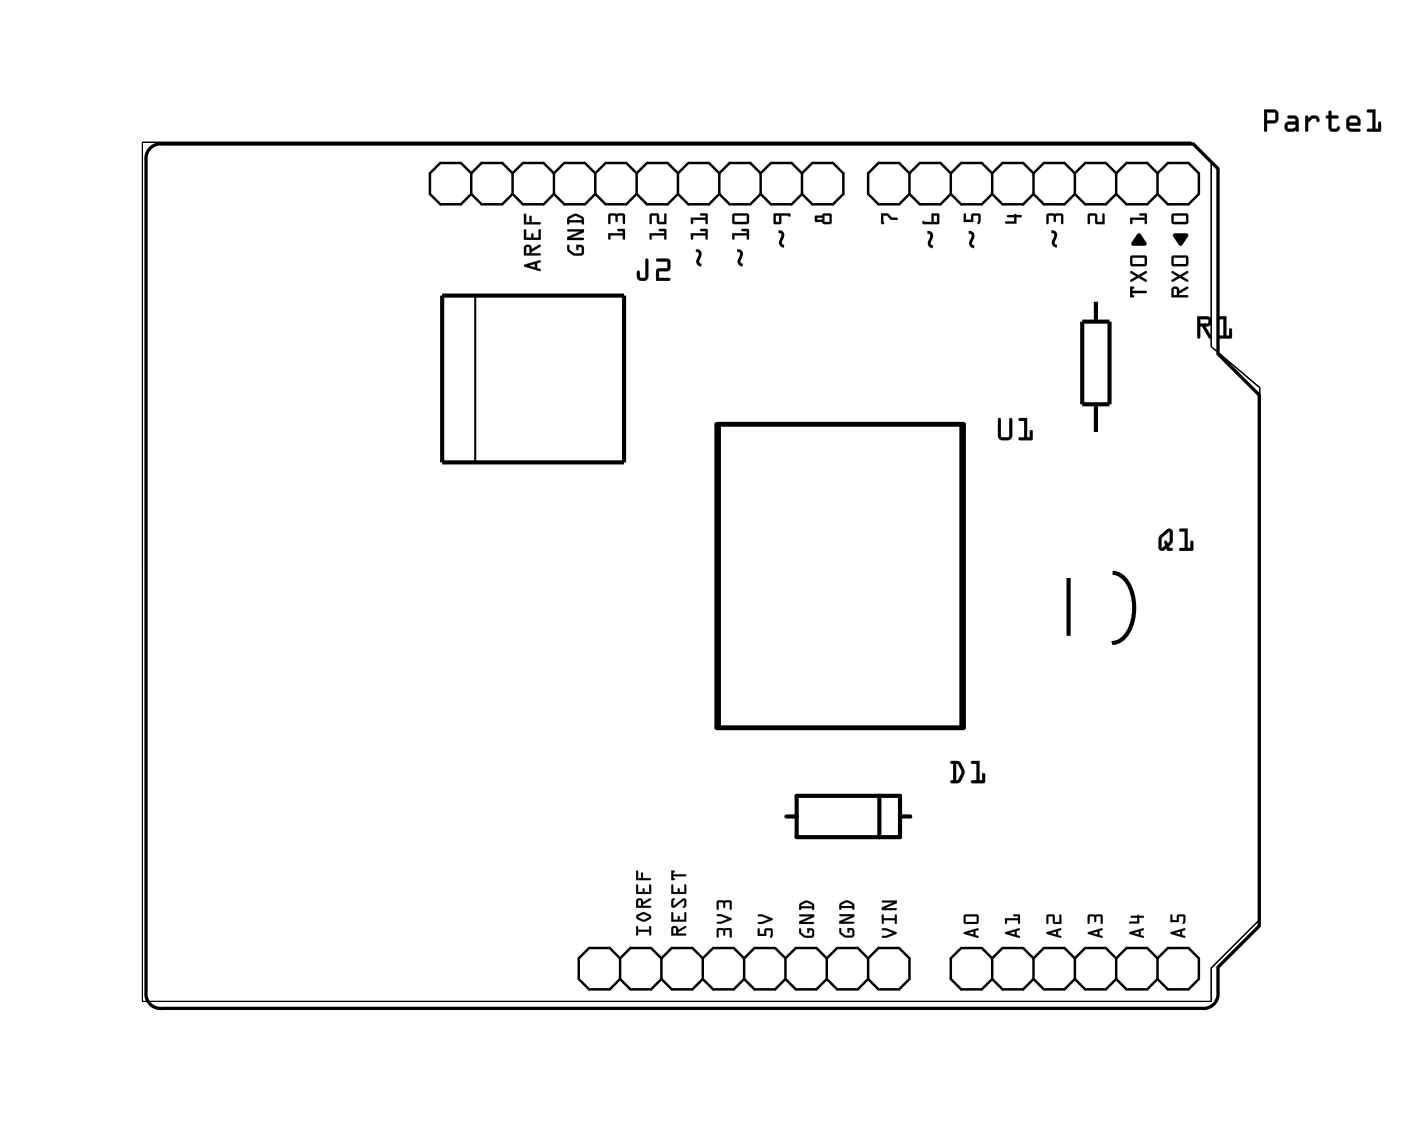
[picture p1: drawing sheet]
<svg xmlns="http://www.w3.org/2000/svg" width="86mm" height="70mm" viewBox="0 0 86 70" stroke-linecap="round" stroke-linejoin="round" font-family="sans-serif">
<path d="M8.8 8.7h64.4l1.2 1.3v11.3l3 2.5v32.7l-3 3v2.1h-65.6z" fill="none" stroke="#000" stroke-width=".06"/>
<path d="M9.2 9.2a.9 .9 0 0 1 .8-.3h63.3l1.5 1.5v11.4l2.6 2.5v32.6l-2.6 2.6v1.5a.9 .9 0 0 1-1 1h-63.8a.9 .9 0 0 1-1-1v-51.2v-.3z" fill="none" stroke="#000" stroke-width=".2"/>
<g fill="none" stroke="#000" stroke-width=".15">
<path d="M29 10.7l-.7-.7h-1.3l-.6 .7v1.2l.6 .7h1.3l.7-.7M29 11.9l.6 .7h1.3l.6-.7M29 10.7v1.2M29 10.7l.6-.7h1.3l.6 .7M31.5 11.9l.6 .7h1.3l.6-.7M31.5 10.7l.6-.7h1.3l.6 .7M31.5 10.7v1.2M34 11.9l.7 .7h1.2l.7-.7M34 10.7l.7-.7h1.2l.7 .7M34 10.7v1.2M36.6 11.9l.6 .7h1.3l.6-.7M36.6 10.7l.6-.7h1.3l.6 .7"/>
<path d="M36.6 10.7v1.2M39.1 11.9l.6 .7h1.3l.7-.7M39.1 10.7l.6-.7h1.3l.7 .7M39.1 10.7v1.2M41.7 11.9l.6 .7h1.3l.6-.7M41.7 10.7l.6-.7h1.3l.6 .7M41.7 10.7v1.2M44.2 11.9l.6 .7h1.3l.6-.7M44.2 10.7l.6-.7h1.3l.6 .7M44.2 10.7v1.2M46.7 11.9l.7 .7h1.2l.7-.7M46.7 10.7l.7-.7h1.2l.7 .7"/>
<path d="M46.7 10.7v1.2M49.3 10.7l.6-.7h1.3l.6 .7v1.2l-.6 .7h-1.3l-.6-.7M49.3 10.7v1.2M55.9 10.7l-.7-.7h-1.2l-.7 .7v1.2l.7 .7h1.2l.7-.7M55.9 11.9l.6 .7h1.3l.6-.7M55.9 10.7l.6-.7h1.3l.6 .7M55.9 10.7v1.2M58.4 10.7v1.2M58.4 11.9l.7 .7h1.2l.7-.7M58.4 10.7l.7-.7h1.2l.7 .7M61 10.7v1.2M61 11.9l.6 .7h1.3l.6-.7"/>
<path d="M61 10.7l.6-.7h1.3l.6 .7M63.5 10.7v1.2M63.5 11.9l.6 .7h1.3l.6-.7M63.5 10.7l.6-.7h1.3l.6 .7M66 10.7v1.2M66 11.9l.7 .7h1.2l.7-.7M66 10.7l.7-.7h1.2l.7 .7M68.6 10.7v1.2M68.6 11.9l.6 .7h1.3l.6-.7M68.6 10.7l.6-.7h1.3l.6 .7M71.1 10.7v1.2M71.1 10.7l.7-.7h1.2l.7 .7v1.2l-.7 .7h-1.2l-.7-.7"/>
<path d="M38.1 58.9l-.6-.6h-1.3l-.6 .6v1.3l.6 .6h1.3l.6-.6M38.1 58.9l.6-.6h1.3l.6 .6M38.1 58.9v1.3M40.6 58.9l.7-.6h1.2l.7 .6M40.6 58.9v1.3M43.2 58.9l.6-.6h1.3l.6 .6M43.2 58.9v1.3M45.7 58.9l.7-.6h1.2l.7 .6M45.7 58.9v1.3M48.3 58.9l.6-.6h1.3l.6 .6M48.3 58.9v1.3M50.8 58.9l.6-.6h1.3l.6 .6"/>
<path d="M50.8 58.9v1.3M53.3 58.9l.7-.6h1.2l.7 .6v1.3l-.7 .6h-1.2l-.7-.6M53.3 58.9v1.3M61 58.9l-.7-.6h-1.2l-.7 .6v1.3l.7 .6h1.2l.7-.6M61 58.9l.6-.6h1.3l.6 .6M61 58.9v1.3M63.5 58.9l.6-.6h1.3l.6 .6M63.5 58.9v1.3M66 58.9l.7-.6h1.2l.7 .6M66 58.9v1.3M68.6 58.9l.6-.6h1.3l.6 .6M68.6 58.9v1.3"/>
<path d="M71.1 58.9l.7-.6h1.2l.7 .6v1.3l-.7 .6h-1.2l-.7-.6M71.1 58.9v1.3M38.1 60.2l.6 .6h1.3l.6-.6M40.6 60.2l.7 .6h1.2l.7-.6M43.2 60.2l.6 .6h1.3l.6-.6M45.7 60.2l.7 .6h1.2l.7-.6M48.3 60.2l.6 .6h1.3l.6-.6M50.8 60.2l.6 .6h1.3l.6-.6M61 60.2l.6 .6h1.3l.6-.6M63.5 60.2l.6 .6h1.3l.6-.6M66 60.2l.7 .6h1.2l.7-.6M68.6 60.2l.6 .6h1.3l.6-.6"/>
</g>
<g fill="#000">
<path d="M54.1 13.1h.5l.2 .3h.3l.1 .1h-.5l-.2-.2h-.2v.4l-.1 .1zM59.2 13.1l.1 .1v.3h.4v-.3l.5-.1v.5a.11 .11 0 0 1 0 .1 .11 .11 0 0 1-.1 0v-.4h-.3v.3h-.6zM61.9 13.2h.5l.4 .1-.4 .1v.3h-.6v-.1h.5v-.2l-.4-.1zM64.3 13.2l.9-.1 .1 .2v.4h-.1v-.4h-.3l-.1 .3-.1-.3h-.3v.4l-.1 .1zM66.9 13.2l.4-.1 .1 .2v.3h.3v-.4l.1-.1 .1 .7-.6-.1v-.4h-.3v.4l-.1 .1zM69.9 14.4h.2l.3 .5v.2l-.9-.1zM69.4 13.4h.9v-.1l-.3-.1 .4-.1 .1 .6h-.2v-.2h-.7v.2l-.1 .1zM72.1 14.4h.8l.1 .1-.5 .6-.4-.6z"/>
<path d="M32.2 16.3l1-.3v.1l-.2 .1v.3h.2v.1v.1l-1-.3zM32.2 16.3v.1l1 .2-.2-.1v-.3l.2-.1v-.1zM32.5 16.3l.4 .1v-.2zM32.5 16.3l.4-.1v.2zM32.2 15.1a.25 .25 0 0 1 .3 0 .25 .25 0 0 1 .2 .2l.5-.3v.1l-.5 .4v.1h.5v.1h-1zM32.3 15.1l-.1 .6h1v-.1h-.5v-.1l.5-.3v-.1l-.5 .2a.24 .24 0 0 0-.2-.2 .24 .24 0 0 0-.2 0zM32.4 15.2l-.1 .4h.2v-.4zM32.3 15.2h.2v.4h-.2zM32.2 14.1h.1v.5h.3l.1-.3 .1 .3h.3v-.4l.1-.1v.7h-1zM32.2 14.1v.6h1v-.6l-.1 .1v.4h-.3l-.1-.2-.1 .2h-.3v-.5zM32.2 13.1l.1 .1v.5h.2l.1-.4h.1v.4h.5v.1h-1zM32.2 13.2v.6l1-.1h-.5l-.1-.4-.1 .4h-.2v-.5z"/>
<path d="M32.2 16.3l1-.3v.1l-.2 .1v.3l.2 .1-1-.2zM32.5 16.3l.4 .1v-.2zM32.3 15.1a.24 .24 0 0 1 .2 0 .24 .24 0 0 1 .2 .2l.5-.3v.1l-.5 .4v.1h.5v.1h-1zM32.3 15.2v.4h.2v-.4zM32.2 14.1h.1v.5h.3l.1-.2 .1 .2h.3v-.4l.1-.1v.6h-1zM32.2 13.2h.1v.5h.2l.1-.4 .1 .4h.5l-1 .1z"/>
<path d="M34.9 15.1h.1v.3l.3 .2 .4-.1v-.3h-.2v.1l-.1 .1v-.3h.4l.1 .4-.1 .2a.65 .65 0 0 1-1-.6zM34.9 14.1h1v.2l-.8 .3h.7l.1 .1-1.1 .1v-.2l.8-.4h-.7zM34.9 13.3a.61 .61 0 0 1 .9 0l.1 .4-.1 .1-.1-.1h-.7l-.1 .1zM35 13.5h.7v-.1l-.3-.1z"/>
<path d="M34.9 15.1h.1v.2l.2 .3h.5v-.4h-.2v.1l-.1 .1v-.4l.4 .1 .1 .1v.4l-.2 .1h-.5l-.3-.3zM34.9 15.1v.4a.68 .68 0 0 0 1 .1v-.4l-.1-.1h-.4l.1 .3v-.2h.2v.4h-.5l-.2-.2v-.3zM34.9 14.1h1v.2l-.8 .3h.7l.1 .1-1.1 .1v-.2l.8-.4h-.7zM34.9 14.1v.1h.8l-.9 .4v.2l1.1-.1-.1-.1h-.7l.8-.3v-.2zM34.9 13.3l.4-.2 .2 .1 .4 .2v.4h-.1l-.1-.1h-.7l-.1 .1-.1-.3zM34.9 13.3v.5l.1-.1h.8v.1h.1l-.1-.4-.3-.2h-.3zM35 13.5h.7v-.1l-.3-.1zM35 13.4l.4-.1 .3 .1 .1 .1h-.8z"/>
<path d="M37.4 14.3h.9v-.1h-.3l-.1-.1h.5v.6h-.1v-.2h-.8v.2h-.1zM37.4 13.2l.9-.1 .1 .2v.4h-.1v-.4h-.3l-.1 .3-.1-.3h-.3v.4l-.1 .1z"/>
<path d="M37.4 14.3h.9v-.1h-.3l-.1-.1h.5v.6h-.1v-.2h-.8v.2h-.1zM37.4 14.3v.4h.1v-.2h.8v.2h.1v-.6h-.5l.1 .1h.3v.1zM37.4 13.2l.9-.1 .1 .2v.4h-.1v-.4h-.3l-.1 .4-.1-.4h-.3v.4l-.1 .1zM37.4 13.2v.6l.1-.1v-.5l.3 .1 .1 .3 .1-.3 .3-.1v.5h.1v-.4l-.1-.2z"/>
<path d="M39.7 15.9l.1 .1v1a.37 .37 0 0 1-.3 .3 .37 .37 0 0 1-.4-.3v-.3a.1 .1 0 0 1 .1-.1 .1 .1 0 0 1 .1 .1v.4h.3zM39.7 15.9v1.1l-.4 .1-.1-.4h-.1v.3a.35 .35 0 0 0 .4 .3 .35 .35 0 0 0 .3-.3v-1zM40.3 15.9h.7l.2 .1-.1 .6-.6 .1v.4h.6a.1 .1 0 0 1 .1 .1 .1 .1 0 0 1-.1 .1h-.8l.1-.8h.6v-.4h-.6zM40.3 15.9l.1 .2h.6v.4l-.6 .1-.1 .7 .8-.1v-.1h-.6v-.4l.6-.1 .1-.6-.2-.1z"/>
<path d="M39.7 15.9l.1 .1v1a.36 .36 0 0 1-.3 .3 .36 .36 0 0 1-.4-.3v-.3l.1-.1 .1 .1v.4l.3-.1zM40.3 15.9h.7l.2 .1-.1 .6-.6 .1v.4h.6v.2h-.8l.1-.8h.6v-.4h-.6z"/>
<path d="M39.9 14.3h.9v-.1h-.3v-.1h.4v.6h-.1v-.2h-.8v.2zM39.9 13.2l.5-.1 .1 .2v.3h.3v-.4l.1-.1v.7l-.5-.1v-.4h-.4v.4v.1z"/>
<path d="M39.9 14.3h.9v-.1h-.3v-.1h.4v.6h-.1v-.2h-.8v.2h-.1zM39.9 14.3l.1 .4v-.2h.8v.2h.1v-.6h-.4v.1h.3v.1zM39.9 13.2l.5-.1 .1 .2v.3h.3v-.4l.1-.1v.7l-.5-.1v-.4h-.4v.4l-.1 .1zM40 13.2v.6v-.1v-.5h.4v.5l.5 .1v-.7l-.1 .1v.4h-.3l-.1-.5z"/>
<path d="M42.4 14.3h.9v-.1h-.2l-.1-.1h.4l.1 .6h-.1l-.1-.2h-.7v.2h-.1zM42.4 13.4h.9v-.1l-.2-.1h-.1l.4-.1 .1 .6h-.1l-.1-.2h-.7v.2l-.1 .1z"/>
<path d="M42.4 14.3h.9v-.1h-.3v-.1h.4l.1 .6h-.2v-.2h-.7v.2h-.1zM42.4 14.3l.1 .4h.1v-.2h.8v.2h.1l-.1-.6h-.4l.1 .1h.3v.1zM42.4 13.4h.9v-.1h-.3v-.1l.4-.1 .1 .6h-.2v-.2h-.7v.2l-.1 .1zM42.4 13.4l.1 .4 .1-.1v-.2h.8v.2h.1l-.1-.6-.4 .1h.1h.3v.2z"/>
<path d="M45 14.3h.9v-.1h-.3v-.1h.4v.6h-.1v-.2h-.8v.2h-.1zM45 13.2l.9-.1 .1 .2v.4l-.1 .1h-.8l-.1-.2zM45.1 13.3v.3h.8v-.3z"/>
<path d="M45 14.3h.9v-.1h-.3l-.1-.1h.5v.6h-.1v-.2h-.8v.2h-.1zM45 14.3v.4h.1v-.2h.8v.2h.1v-.6h-.4v.1h.3v.1zM45 13.2l.9-.1 .1 .2v.4l-.1 .1h-.8l-.1-.2zM45 13.2v.4l.1 .2h.8l.1-.1v-.4l-.1-.2zM45.1 13.3v.3h.8v-.3zM45.1 13.2h.8v.4h-.8z"/>
<path d="M47.5 13.1h1l.1 .2h-.1h-.5v.5h-.4l-.1-.1zM47.7 13.3v.3h.2v-.3z"/>
<path d="M47.5 13.1h1l.1 .2h-.1h-.1h-.4v.5h-.4l-.1-.1zM47.6 13.1v.7h.4v-.6l.5 .1h.1l-.1-.2zM47.7 13.3v.3h.2v-.3zM47.7 13.2h.2v.5h-.2z"/>
<path d="M50.1 13.3h.4l.2-.2h.3l.1 .2v.4l-.4 .1-.2-.2h-.4zM50.7 13.3v.3h.3v-.3zM50.2 13.4v.1h.3v-.1z"/>
<path d="M50.1 13.3h.4l.2-.2h.3l.1 .2v.4l-.4 .1-.2-.2h-.4zM50.1 13.3v.3h.4l.2 .2 .4-.1v-.4l-.1-.2h-.3l-.2 .2zM50.7 13.3v.3h.3v-.3zM50.6 13.2h.4v.5h-.4zM50.2 13.4v.1h.3v-.1zM50.2 13.4h.3v.1h-.3z"/>
<path d="M54.1 13.1h.5l.2 .3h.3l.1 .1h-.5l-.2-.2h-.2v.4l-.1 .1zM54.1 13.1l.1 .7 .1-.1v-.5h.2l.2 .3h.5l-.1-.1h-.3l-.2-.3z"/>
<path d="M56.7 13.6h.5l.1-.5 .4 .1v.6h-1zM57.4 13.3v.3h.2v-.3z"/>
<path d="M56.7 13.6h.5v-.5l.5 .1v.6h-1zM56.7 13.6v.2h1v-.6l-.4-.1-.1 .6zM57.4 13.3v.3h.2v-.3zM57.4 13.2h.2v.5h-.2z"/>
<path d="M59.2 13.1l.1 .1v.3h.4v-.3l.5-.1 .1 .2-.1 .4h-.2l.1-.4h-.3v.4h-.6zM59.2 13.1v.5h.6v-.4h.3v.5a.11 .11 0 0 0 .1 0 .11 .11 0 0 0 0-.1v-.5l-.5 .1v.3h-.4v-.3z"/>
<path d="M61.9 13.2h.4l.1-.1 .4 .2-.4 .1 .1 .4h-.7v-.2h.5v-.2h-.4zM61.9 13.2v.1h.4v.3h-.5v.1h.6v-.4h.4l-.4-.1z"/>
<path d="M64.3 13.2l.9-.1 .1 .2v.4h-.1v-.4h-.3l-.1 .4-.1-.4h-.3v.4l-.1 .1zM64.3 13.2v.6l.1-.1v-.5l.3 .1 .1 .3 .1-.3 .3-.1v.5h.1v-.4l-.1-.2z"/>
<path d="M66.9 13.2l.4-.1 .1 .2v.3h.3v-.4l.1-.1 .1 .7-.6-.1v-.4h-.3v.4l-.1 .1zM66.9 13.2v.6l.1-.1v-.5h.3v.5l.6 .1-.1-.7-.1 .1v.5h-.3l-.1-.6z"/>
<path d="M69.4 17.6l.3 .1-.1 .2h.8l.1 .1h-.9l.1 .2-.3 .1zM69.5 16.7l.5 .2 .4-.2v.1l-.3 .2 .4 .3h-.1l-.4-.2-.5 .2v-.1l.3-.2-.3-.2zM69.5 15.7h.9l.1 .1v.5l-.2 .1h-.8l-.1-.2zM69.6 15.8v.4h.7v-.4z"/>
<path d="M69.4 17.6l.3 .1-.1 .2h.8l.1 .1h-.9l.1 .2-.3 .1zM69.4 17.6v.7l.3-.1h-.1v-.2h.9l-.1-.1h-.8v-.2h.1zM69.5 16.7l.5 .2 .4-.2v.1l-.3 .2 .4 .3h-.1l-.4-.2-.5 .2v-.1l.3-.2-.3-.2zM69.5 16.7v.1l.3 .2-.3 .2v.1l.5-.2 .4 .2h.1l-.4-.3 .3-.2v-.1l-.4 .2zM69.5 15.7h.9l.1 .1v.5l-.2 .1h-.8l-.1-.2zM69.5 15.8l-.1 .4 .1 .1 .8 .1 .2-.1v-.5l-.1-.1zM69.6 15.8v.4h.7v-.4zM69.6 15.8h.7v.4h-.7z"/>
<path d="M69.9 14.4h.2l.3 .5v.2h-.8l-.1-.1zM69.9 14.4l-.4 .6 .9 .1v-.2l-.3-.5z"/>
<path d="M69.4 13.4h.9v-.1h-.3v-.1l.4-.1 .1 .6h-.2v-.2h-.7v.2l-.1 .1zM69.4 13.4l.1 .4 .1-.1v-.2h.7v.2h.2l-.1-.6-.4 .1h.3v.2z"/>
<path d="M72.1 14.4l.8-.1 .1 .2-.5 .6-.4-.6zM72.1 14.4v.1l.4 .6 .5-.6-.1-.1z"/>
<path d="M72 13.2l.9-.1 .1 .2v.4l-.1 .1h-.8l-.1-.2zM72.1 13.3v.3h.8v-.3z"/>
<path d="M72 13.2l.9-.1 .1 .2v.4l-.1 .1h-.8l-.1-.2zM72 13.2v.4l.1 .2h.8l.1-.1v-.4l-.1-.2zM72.1 13.3v.3h.8v-.3zM72.1 13.2h.8v.5h-.8z"/>
<path d="M72 17.7a.24 .24 0 0 1 .3-.1 .24 .24 0 0 1 .1 .3l.6-.3v.1l-.6 .4h.5l.1 .1-1 .1zM72.1 17.8v.3h.2v-.3zM72 16.7l.5 .2 .5-.2v.1l-.4 .2 .4 .3h-.1l-.4-.2-.5 .2v-.1l.4-.2-.4-.2zM72 15.7h.9l.1 .1v.5l-.1 .1h-.8l-.1-.2zM72.1 15.8v.4h.8v-.4z"/>
<path d="M72 17.7a.25 .25 0 0 1 .3-.1 .25 .25 0 0 1 .1 .3l.6-.3v.1l-.6 .4h.5l.1 .1-1 .1zM72 17.7v.6l1-.1h-.1h-.5v-.2l.6-.3v-.1l-.6 .3a.24 .24 0 0 0-.1-.3 .24 .24 0 0 0-.3 .1zM72.1 17.8v.3h.2v-.3zM72.1 17.8h.2v.4h-.2zM72 16.7l.5 .2 .5-.2v.1l-.4 .2 .4 .3h-.1l-.4-.2-.5 .2v-.1l.4-.2-.4-.2zM72 16.7v.1l.4 .2-.4 .2v.1l.5-.2 .4 .2h.1l-.4-.3 .4-.2v-.1l-.5 .2zM72 15.7h.9l.1 .1v.5l-.1 .1h-.8l-.1-.2zM72 15.8v.4l.1 .1 .8 .1 .1-.1v-.5l-.1-.1zM72.1 15.8v.4h.8v-.4zM72.1 15.8h.8v.4h-.8z"/>
<path d="M77.7 6.7h.7l.1 .3v.5l-.7 .1 .1 .4a.1 .1 0 0 1-.1 .1 .1 .1 0 0 1-.1-.1zM77.7 6.7v1.3l.1 .1v-.1v-.4l.7-.1v-.5l-.1-.2zM77.8 6.9v.5h.5v-.5zM77.8 6.9h.5v.5h-.5zM79.1 7.1h.4l.2 .1 .1 .8a.09 .09 0 0 1-.1 .1 .09 .09 0 0 1-.1-.1l-.4 .1a.32 .32 0 0 1-.3-.3 .32 .32 0 0 1 .3-.3h.4v-.2h-.4zM79.1 7.1l.1 .2h.4v.2h-.4a.31 .31 0 0 0-.3 .3 .31 .31 0 0 0 .3 .3l.4-.1 .2 .1v-.7l-.2-.3zM79.1 7.7l.1 .2h.2l.2-.1v-.1zM79.1 7.7l.5-.1v.2l-.2 .1h-.2zM80.2 7.1h.1l.1 .2 .2-.2a.33 .33 0 0 1 .3 0 .33 .33 0 0 1 .2 .4 .14 .14 0 0 1-.2 0 .14 .14 0 0 1-.1-.2h-.1l-.3 .2v.5a.1 .1 0 0 1-.1 .1 .1 .1 0 0 1-.1-.1zM80.2 7.1l.1 1 .1-.1v-.5l.3-.2h.1l.2 .2a.23 .23 0 0 0 0-.3 .23 .23 0 0 0-.2-.1h-.2l-.2 .2-.1-.2zM81.6 6.8l.2 .1v.2h.3a.1 .1 0 0 1 .1 .1 .1 .1 0 0 1-.1 .1h-.3v.6h.3l.1-.1h.1a.21 .21 0 0 1 0 .2 .21 .21 0 0 1-.2 .1h-.3l-.2-.2v-.6h-.1a.1 .1 0 0 1-.1-.1 .1 .1 0 0 1 .1-.1h.1zM81.7 6.8l-.1 .3-.1 .1 .1 .1v.5a.37 .37 0 0 0 .4 .3 .37 .37 0 0 0 .3-.2l-.1-.1-.1 .1h-.3v-.6h.4v-.1l-.1-.1h-.3v-.2zM82.8 7.2l.2-.1h.3l.2 .1 .1 .2v.3h-.7l.1 .2h.5a.1 .1 0 0 1 .1 .1 .1 .1 0 0 1-.1 .1h-.5l-.2-.1-.1-.2zM82.8 7.2l-.1 .6 .1 .2 .2 .1h.6l-.1-.2h-.5l-.1-.1v-.1h.7v-.3l-.1-.2-.2-.1h-.3zM82.9 7.4v.1h.5l-.1-.2zM82.9 7.3h.4l.1 .3h-.5zM84 6.8l.5-.1v1.2h.2v-.3a.1 .1 0 0 1 .1-.1 .1 .1 0 0 1 .1 .1l-.1 .5h-.7a.1 .1 0 0 1-.1-.1 .1 .1 0 0 1 .1-.1h.2v-1h-.3zM84 6.8v.1h.3v1h-.3v.1l.8 .1v-.6h-.1v.4h-.2v-1.2z"/>
<path d="M77.7 6.7l.7 .1 .1 .2v.5l-.7 .1v.4v.1l-.1-.1zM77.8 6.9v.5h.5v-.5zM79.1 7.1h.5l.2 .3v.7l-.2-.1-.4 .1a.31 .31 0 0 1-.3-.3 .31 .31 0 0 1 .3-.3h.4v-.2h-.4zM79.1 7.7l.1 .2h.2l.2-.1v-.1zM80.2 7.1h.1l.1 .2 .2-.2a.33 .33 0 0 1 .3 0 .33 .33 0 0 1 .2 .3 .12 .12 0 0 1-.2 .1 .12 .12 0 0 1 0-.2h-.2l-.3 .2v.5l-.2 .1zM81.7 6.8l.1 .1v.2h.4v.1v.1h-.4v.6h.3l.1-.1h.1a.35 .35 0 0 1-.3 .3 .35 .35 0 0 1-.4-.3v-.5l-.1-.1 .1-.1zM82.8 7.2l.2-.1h.3l.2 .1 .1 .2v.3l-.7 .1 .1 .1h.5l.1 .2h-.6l-.2-.1-.1-.2zM82.9 7.4v.1h.5l-.1-.2zM84 6.8l.5-.1v1.2h.2v-.4h.1v.6l-.8-.1v-.1h.3v-1h-.3z"/>
<path d="M61.3 25.7h.2v1.1l.1 .1 .4-.1v-1a.1 .1 0 0 1 .1-.1 .1 .1 0 0 1 .1 .1v1.1l-.2 .1-.4 .1-.2-.1-.1-.2zM61.3 25.7v1.2l.2 .1h.5l.2-.2v-1l-.1-.1-.1 .1v1l-.4 .1-.1-.1v-1zM62.6 25.7h.5v1.2h.2v-.4a.1 .1 0 0 1 .1-.1 .1 .1 0 0 1 .1 .1l-.1 .5-.7 .1a.1 .1 0 0 1-.1-.1 .1 .1 0 0 1 .1-.1h.2v-1h-.3zM62.6 25.7v.2h.3v1h-.3v.1h.8v-.5h-.1v.4h-.2v-1.2z"/>
<path d="M61.3 25.7l.2 .1v1l.1 .1 .4-.1v-1l.1-.1 .1 .1v1l-.2 .2h-.5l-.2-.1zM62.6 25.7h.5v1.2h.2v-.4l.1-.1v.7l-.8-.1v-.1h.3v-1h-.3z"/>
<path d="M71.3 32.9l.5-.4 .2 .1 .1 .7-.3 .3 .1 .1h.1a.1 .1 0 0 1 .1 .1 .1 .1 0 0 1-.1 .1h-.3v-.2l-.2 .2-.3-.1a.94 .94 0 0 1 0-.8zM71.3 32.9a.97 .97 0 0 0-.1 .8l.2 .2 .3-.2v.2l.3-.1v-.1h-.2v-.1l.2-.3v-.6a.21 .21 0 0 0-.1-.2 .21 .21 0 0 0-.2 .1zM71.4 33v.7l.2-.2-.1-.1a.14 .14 0 0 1 .2-.2 .11 .11 0 0 1 0 .2l.2-.2v-.5zM71.4 33l.5-.3v.5a.14 .14 0 0 1-.1 .2 .14 .14 0 0 1-.2-.1h-.1l.1 .2-.2 .2zM72.5 32.5h.5v1.2h.1v-.4a.1 .1 0 0 1 .1-.1 .1 .1 0 0 1 .1 .1v.5l-.8 .1a.1 .1 0 0 1-.1-.1 .1 .1 0 0 1 .1-.1h.3v-1h-.3zM72.5 32.5v.2h.3v1h-.3v.1h.8v-.5h-.1l-.1 .4h-.1v-1.2z"/>
<path d="M71.3 32.9l.5-.4 .2 .1v.7l-.2 .3 .3 .2-.1 .1h-.3v-.2l-.3 .2-.2-.2a.98 .98 0 0 1 .1-.8zM71.4 33v.7l.2-.2-.1-.1a.11 .11 0 0 1 .2-.1 .11 .11 0 0 1 0 .1l.2-.2v-.5zM72.5 32.5h.5v1.2h.1v-.4l.2-.1v.7l-.8-.1v-.1h.3v-1h-.3z"/>
<path d="M73.6 19.4h.6a.32 .32 0 0 1 .2 .4 .32 .32 0 0 1-.3 .3l.3 .6a.1 .1 0 0 1 0 .1 .1 .1 0 0 1-.1 0l-.4-.7h-.2v.6a.1 .1 0 0 1-.1 .1 .1 .1 0 0 1 0-.1zM73.6 19.4v1.4l.1-.1v-.6h.2l.4 .7h.1l-.4-.7a.31 .31 0 0 0 .4-.3 .31 .31 0 0 0-.2-.3zM73.7 19.6v.3l.5-.1v-.2zM73.7 19.6h.5l.1 .2-.6 .1zM74.8 19.5l.6-.1-.1 1.2h.2v-.3a.1 .1 0 0 1 .1-.1 .1 .1 0 0 1 .1 .1v.5h-.8a.1 .1 0 0 1-.1-.1 .1 .1 0 0 1 .1-.1h.3v-1h-.3zM74.9 19.5v.1h.3v1h-.3l-.1 .2h.8v-.6h-.1v.4h-.2v-1.2z"/>
<path d="M73.6 19.4h.6a.31 .31 0 0 1 .2 .4 .31 .31 0 0 1-.3 .3l.3 .7h-.1l-.4-.7h-.2v.6l-.1 .1zM73.7 19.6v.3l.5-.1v-.2zM74.8 19.5l.5-.1v1.2h.2v-.4h.1v.6h-.8l.1-.2h.3v-1h-.3z"/>
<path d="M39.1 56.9l.1 .1v.2h.7v-.2l.1-.1v.6h-.1v-.2h-.7v.2h-.1zM39.1 56.3l.5-.2 .4 .2v.1l-.5 .3-.4-.2zM39.2 56.3l.3 .2 .4-.1-.4-.2zM39.1 55.3a.22 .22 0 0 1 .3-.1 .22 .22 0 0 1 .1 .3l.5-.3v.1l-.5 .3v.1h.4l.1 .1h-.9zM39.2 55.4v.3h.2v-.3zM39.1 54.4h.1v.4h.3v-.2l.1 .2h.3v-.4h.1v.6h-.9zM39.1 53.5l.1 .1v.4h.2v-.4l.1 .4h.4l.1 .1h-.9z"/>
<path d="M39.1 56.9l.1 .1v.2h.7v-.2l.1-.1v.6h-.1v-.2h-.7v.2h-.1zM39.1 56.9v.6l.1-.2h.7v.2h.1v-.6l-.1 .3h-.7v-.2zM39.1 56.2l.5-.1 .4 .1v.2l-.3 .2-.2 .1-.4-.2zM39.1 56.3v.2l.4 .1 .5-.2-.1-.2-.3-.1zM39.2 56.4l.3 .1 .4-.1-.4-.2zM39.2 56.3l.3-.1 .4 .2-.4 .1zM39.1 55.3a.22 .22 0 0 1 .3-.1 .22 .22 0 0 1 .1 .3l.5-.3v.1l-.5 .3v.1h.4l.1 .1h-.9zM39.1 55.3v.5h.9l-.1-.1h-.4v-.1l.5-.3v-.1l-.5 .3a.21 .21 0 0 0-.1-.3 .21 .21 0 0 0-.3 .1zM39.2 55.4v.3h.2v-.3zM39.2 55.4h.2v.3h-.2zM39.1 54.4h.1v.4h.3v-.2l.1 .2h.3v-.4h.1v.6h-.9zM39.1 54.4v.6h.9v-.6h-.1v.4h-.3l-.1-.2v.2h-.3v-.4zM39.1 53.5l.1 .1v.4h.2v-.4l.1 .4h.4l.1 .1h-.9zM39.1 53.5v.6h.9l-.1-.1h-.4l-.1-.4v.4h-.2v-.4z"/>
<path d="M41.3 57a.22 .22 0 0 1 .3-.1 .22 .22 0 0 1 .1 .3l.4-.3 .1 .1-.5 .3v.1h.4l.1 .1h-1zM41.4 57.1v.3h.1v-.3zM41.3 56.1h.1v.4h.2l.1-.2 .1 .2h.2v-.4h.1l.1 .6h-1zM41.3 55.3h.2l-.1 .1v.3l.7-.5 .1 .2v.3l-.3 .1 .1-.2v-.3l-.7 .5-.1-.1zM41.3 54.4h.1v.4h.2l.1-.2 .1 .2h.2v-.4h.1l.1 .6h-1zM41.2 53.5l.3 .1-.1 .2h.7h.1l-.8 .1 .1 .2h-.3z"/>
<path d="M41.3 57a.22 .22 0 0 1 .3-.1 .22 .22 0 0 1 .1 .3l.4-.3 .1 .1-.5 .3v.1h.4l.1 .1h-1zM41.3 57l-.1 .5h1l-.1-.1h-.4v-.1l.4-.3v-.1l-.4 .3a.21 .21 0 0 0-.1-.3 .21 .21 0 0 0-.3 .1zM41.4 57.1v.3h.1v-.3zM41.4 57.1h.1v.3h-.1zM41.3 56.1h.1v.4h.2l.1-.2 .1 .2h.2v-.4h.1l.1 .6h-1zM41.3 56.1l-.1 .6h1l-.1-.6h-.1v.4h-.2l-.1-.2-.1 .2h-.2v-.4zM41.3 55.3h.2l-.1 .1v.3l.5-.5h.2l.1 .2v.3l-.1 .1h-.2l.1-.1v-.4l-.5 .5h-.2l-.1-.1zM41.3 55.3l-.1 .4 .1 .1h.2l.5-.5v.3v.2l.1-.1 .1-.3-.1-.2-.7 .5v-.3l.1-.1zM41.3 54.4h.1v.4h.2l.1-.2 .1 .2h.2v-.4h.1l.1 .6h-1zM41.3 54.4l-.1 .6h1l-.1-.6h-.1v.4h-.2l-.1-.2-.1 .2h-.2v-.4zM41.2 53.5l.3 .1-.1 .2 .7-.1 .1 .1-.8 .1 .1 .2h-.3zM41.2 53.5v.6h.3l-.1-.2 .8-.1h-.1h-.7l.1-.2z"/>
<path d="M44.1 57.1h.8l.1 .5h-.2v-.4h-.2l-.1 .3-.1-.3h-.2v.4h-.1zM44.1 56.2h.2l.6 .2v.1l-.6 .3h-.2v-.1l.6-.2-.6-.2zM44.1 55.4h.8l.1 .5h-.2v-.4h-.2l-.1 .3-.1-.3h-.2v.4h-.1z"/>
<path d="M44.1 57.1h.8l.1 .1v.4h-.2v-.4h-.2l-.1 .3-.1-.3h-.2v.4h-.1zM44.1 57.1v.5v-.4h.3l.1 .3 .1-.3h.2v.4h.1v-.5zM44.1 56.2h.2l.6 .2 .1 .1-.7 .3h-.2v-.1l.6-.2-.6-.2zM44.1 56.2v.1l.6 .2-.6 .2v.1h.2l.6-.3v-.1l-.6-.2zM44.1 55.4h.8l.1 .1v.4h-.2v-.4h-.2l-.1 .3-.1-.3h-.2v.4h-.1zM44.1 55.4v.5v-.4h.3l.1 .3 .1-.3h.2v.4h.1v-.5z"/>
<path d="M46.6 57.1h.1v.3h.3v-.3h.4l.1 .4a.1 .1 0 0 1 0 .1 .1 .1 0 0 1-.2 0l.1-.4h-.3v.3h-.5zM46.6 56.2h.2l.6 .2 .1 .1-.7 .3h-.2v-.1l.7-.2-.7-.2z"/>
<path d="M46.6 57.1h.1v.3h.3v-.3h.4l.1 .1-.1 .4h-.1l.1-.4h-.3v.3h-.5zM46.6 57.1v.4h.5v-.3h.3l-.1 .4a.1 .1 0 0 0 .2 0 .1 .1 0 0 0 0-.1l-.1-.4h-.4v.3h-.3v-.3zM46.6 56.2h.2l.6 .2 .1 .1-.7 .3h-.2v-.1l.7-.2-.7-.2zM46.6 56.2v.1l.7 .2-.7 .2v.1h.2l.7-.3-.1-.1-.6-.2z"/>
<path d="M49.1 57.1h.1v.2l.3 .2h.4v-.3h-.2v.1h-.1v-.2h.4v.4l-.1 .1a.58 .58 0 0 1-.8-.5zM49.1 56.2h.9v.2l-.7 .3h.7v.1h-.9v-.2l.7-.3h-.6zM49.2 55.5a.54 .54 0 0 1 .8 0v.4l-.1-.1h-.7l-.1 .1zM49.2 55.6v.1h.7l-.3-.2z"/>
<path d="M49.1 57.1h.1v.2l.2 .2h.4l.1-.3h-.2v.1l-.1 .1v-.3h.3l.1 .1v.3l-.2 .2-.4-.1-.3-.2zM49.1 57.1l.1 .3a.61 .61 0 0 0 .8 .1v-.3l-.1-.1h-.3v.2l.1-.1h.2l-.1 .3h-.4l-.2-.2v-.2zM49.1 56.2h.9v.2l-.7 .3h.7v.1h-.9v-.2l.7-.3h-.6zM49.1 56.2l.1 .1h.6l-.7 .3v.2h.9v-.1h-.7l.7-.3v-.2zM49.2 55.5l.3-.1h.2l.3 .2v.3h-.1v-.1h-.7l-.1 .1zM49.2 55.5l-.1 .4 .1-.1h.7v.1h.1v-.3l-.3-.2h-.3zM49.2 55.6v.1h.7l-.3-.2zM49.2 55.6l.4-.1 .3 .1v.1h-.7z"/>
<path d="M51.6 57.1h.1v.2l.3 .2h.4l-.1-.3h-.1v.1h-.1v-.2h.3l.1 .4-.1 .1a.58 .58 0 0 1-.8-.5zM51.6 56.2h.9v.2l-.7 .3h.6h.1l-.9 .1v-.2l.7-.3h-.7zM51.6 55.5a.54 .54 0 0 1 .8 0v.4v-.1h-.7l-.1 .1zM51.7 55.6v.1h.7l-.4-.2z"/>
<path d="M51.6 57.1h.1v.2l.2 .2h.4l.1-.3h-.2v.1h-.1v-.3l.3 .1 .1 .1v.3l-.2 .1h-.4l-.3-.2zM51.6 57.1v.3a.61 .61 0 0 0 .9 .1v-.3l-.1-.1h-.3v.2l.1-.1h.2l-.1 .3h-.4l-.2-.2v-.2zM51.6 56.2h.9v.2l-.7 .3h.6l.1 .1h-.9v-.2l.7-.3h-.7zM51.6 56.2v.1h.7l-.7 .3v.2l.9-.1h-.1h-.6l.7-.3v-.2zM51.6 55.5l.4-.2 .2 .1 .3 .2v.3h-.1v-.1h-.7l-.1 .1zM51.6 55.5v.4l.1-.1h.7v.1h.1v-.3l-.4-.2h-.2zM51.7 55.6v.1h.7l-.4-.2zM51.7 55.6l.3-.1 .3 .1 .1 .1h-.7z"/>
<path d="M54.2 57.1h.3l.6 .2v.1l-.6 .3-.3-.1v-.1l.7-.1-.7-.2zM54.2 56.2h.1v.2h.7v-.2h.1v.6h-.1v-.2h-.7v.2h-.1zM54.2 55.4h.9v.1l-.7 .3h.6l.1 .1h-.9v-.1l.7-.3h-.7z"/>
<path d="M54.2 57.1h.3l.6 .2v.1l-.6 .3h-.3v-.2l.7-.1-.7-.2zM54.2 57.1v.1l.7 .2-.7 .1v.1l.3 .1 .6-.3v-.1l-.6-.2zM54.2 56.2h.1v.2h.7v-.2h.1v.6h-.1v-.2h-.7v.2h-.1zM54.2 56.2v.6l.1-.2h.7v.2h.1v-.6l-.1 .3h-.7v-.2zM54.2 55.4h.9v.1l-.7 .3h.6l.1 .1-.9 .1v-.2l.7-.3h-.7zM54.2 55.4v.1h.7l-.7 .3v.1h.9l-.1-.1h-.6l.7-.3v-.1z"/>
<path d="M58.4 46.8h.5l.4 .7-.3 .6-.5 .1a.1 .1 0 0 1-.1-.1 .1 .1 0 0 1 .1-.1h.1v-1l-.2-.1zM58.4 46.8v.1h.2v1.1h-.2v.1h.5l.3-.5v-.3l-.3-.5zM58.7 47v1l.2-.1 .2-.4-.2-.5zM58.7 46.9l.2 .1 .2 .5-.3 .5h-.1zM59.7 46.8h.5v1.2h.1v-.4a.1 .1 0 0 1 .1-.1 .1 .1 0 0 1 .1 .1v.5l-.8 .1a.1 .1 0 0 1-.1-.1 .1 .1 0 0 1 .1-.1h.3v-1h-.3zM59.7 46.8v.1h.3v1.1h-.3v.1h.8v-.6l-.1 .1v.4h-.2v-1.2z"/>
<path d="M58.4 46.8h.5a.8 .8 0 0 1 .1 1.2l-.1 .1h-.5v-.1h.2v-1l-.2-.1zM58.7 47v1h.1l.3-.5-.2-.5zM59.7 46.8h.5v1.2h.1l.1-.4 .1-.1v.6h-.8v-.1h.3v-1h-.3z"/>
<path d="M59.2 57.3l.9-.2v.1h-.2v.3l.2 .1-.9-.2zM59.2 57.3l.1 .1 .8 .2-.2-.1v-.3h.2v-.1zM59.5 57.4l.3 .1v-.2zM59.5 57.4l.3-.1v.2zM59.2 56.2h.9v.1v.4l-.1 .1h-.7l-.1-.1zM59.2 56.3v.4l.1 .1h.7l.1-.1v-.5zM59.3 56.3v.4h.7v-.4zM59.3 56.3h.7v.4h-.7z"/>
<path d="M59.2 57.3l.9-.2v.1h-.2v.3l.2 .1-.8-.2zM59.5 57.4l.3 .1v-.2zM59.2 56.2h.9v.5l-.1 .1h-.7l-.1-.1zM59.3 56.3v.4h.7v-.4z"/>
<path d="M61.8 57.3l.8-.2 .1 .1h-.2v.3l.2 .1-.9-.2zM61.8 57.3v.1l.9 .2-.2-.1v-.3h.2l-.1-.1zM62 57.4l.3 .1v-.2zM62 57.4l.4-.1v.2zM61.7 56.4h.8v-.1h-.2l-.1-.1h.4l.1 .6h-.2v-.2h-.6v.2h-.1zM61.7 56.4l.1 .4 .1-.2h.7v.2h.1l-.1-.6-.3 .1h.3v.2z"/>
<path d="M61.8 57.3l.8-.2 .1 .1h-.2v.3l.2 .1-.9-.2zM62 57.4l.3 .1v-.2zM61.7 56.4h.8v-.1h-.2v-.1h.3l.1 .6h-.1l-.1-.2h-.6v.2h-.1z"/>
<path d="M64.3 57.3l.9-.2v.1h-.2v.3l.2 .1-.9-.2zM64.3 57.3v.1l.9 .2-.2-.1v-.3h.2l-.1-.1zM64.6 57.4l.3 .1v-.2zM64.5 57.4l.4-.1v.2zM64.3 56.2h.4l.1 .5h.3v-.4l.1-.1v.6h-.5v-.5h-.3v.4l-.1 .1zM64.3 56.3v.5l.1-.1v-.4h.3v.5h.5v-.6l-.1 .1v.4h-.3l-.1-.5z"/>
<path d="M64.3 57.3l.9-.2v.1h-.2v.3l.2 .1-.9-.2zM64.6 57.4l.3 .1v-.2zM64.3 56.2h.4l.1 .5h.3v-.4l.1-.1v.6h-.5v-.5h-.3v.4l-.1 .1z"/>
<path d="M66.8 57.3l.9-.2v.1h-.2v.3l.2 .1-.8-.2zM66.9 57.3v.1l.8 .2-.2-.1v-.3h.2v-.1zM67.1 57.4l.3 .1v-.2zM67.1 57.4l.3-.1v.2zM66.9 56.2h.8l.1 .1-.1 .5h-.1v-.5l-.2 .1-.1 .3-.1-.3-.3-.1 .1 .4-.1 .1zM66.9 56.3v.5v-.1v-.4h.3l.1 .4 .1-.4h.2v.5h.1v-.6z"/>
<path d="M66.8 57.3l.9-.2v.1h-.2v.3l.2 .1-.8-.2zM67.1 57.4l.3 .1v-.2zM66.9 56.2h.8v.6h-.1v-.5h-.2l-.1 .4-.1-.4h-.3v.4v.1z"/>
<path d="M69.4 57.3l.9-.2v.1h-.2v.3l.2 .1-.9-.2zM69.4 57.3v.1l.9 .2-.2-.1v-.3h.2l-.1-.1zM69.6 57.4l.4 .1v-.2zM69.6 57.4l.4-.1v.2zM69.5 56.3l.4-.1 .4 .2h-.3v.4h-.6v-.1h.5v-.3h-.4zM69.5 56.3v.1h.4v.3h-.5v.1h.6v-.4h.3l-.4-.2z"/>
<path d="M69.4 57.3l.9-.2v.1h-.2v.3l.2 .1-.9-.2zM69.6 57.4l.4 .1v-.2zM69.5 56.3l.4-.1 .4 .2h-.3v.4h-.6v-.1h.5v-.3h-.4z"/>
<path d="M71.9 57.3l.9-.2v.1h-.2v.3l.2 .1-.9-.2zM71.9 57.3l.1 .1 .8 .2-.2-.1v-.3h.2v-.1zM72.2 57.4l.3 .1v-.2zM72.2 57.4l.3-.1v.2zM71.9 56.2h.1v.4h.3v-.4h.5v.1v.5l-.1-.1v-.4h-.3v.4h-.5zM71.9 56.2v.5h.5v-.4h.3v.4a.1 .1 0 0 0 .1 0 .1 .1 0 0 0 0-.1v-.4l-.5 .1v.3h-.3v-.3z"/>
<path d="M71.9 57.3l.9-.2v.1h-.2v.3l.2 .1-.8-.2zM72.2 57.4l.3 .1v-.2zM71.9 56.2h.1v.4h.3v-.4h.5v.4a.1 .1 0 0 1 0 .1 .1 .1 0 0 1-.1 0v-.4h-.3v.4h-.5z"/>
</g>
<path d="M42.8 15.4l.2 .1v.1l-.1 .5v.1l.2 .1M45.3 15.4l.2 .1 .1 .1-.2 .5 .1 .1 .1 .1M47.8 14.2l.2 .1 .1 .1-.2 .5 .1 .2h.2M57 14.3h.2v.2l-.1 .4 .1 .2 .1 .1M59.5 14.3h.2l.1 .2-.2 .4 .1 .2 .2 .1M64.6 14.2l.2 .1 .1 .1-.2 .5 .1 .2h.1" fill="none" stroke="#000" stroke-width=".18"/>
<path d="M27.2 18.2h11.1v10.2h-11.1zM66.5 19.8h1.7v5.1h-1.7zM67.3 18.4v1.4M65.7 35.5v3.6M67.3 24.9v1.8M68.3 35.2a1.38 1.38 0 0 1 1.2 1.1 2.99 2.99 0 0 1-.5 2.9l-.3 .2-.3 .1M48.3 50.2h.6M48.9 48.9h6.4v2.6h-6.4zM54 48.9v2.6M55.3 50.2h.6" fill="none" stroke="#000" stroke-width=".25"/>
<path d="M44.1 26.1h15v18.6h-15z" fill="none" stroke="#000" stroke-width=".35"/>
<path d="M29.2 18.2v10.2" fill="none" stroke="#000" stroke-width=".13"/>
<circle cx="62.2" cy="59.5" r=".66" fill="#fff"/>
<circle cx="62.2" cy="59.5" r=".66" fill="none" stroke="#fff" stroke-width=".61" stroke-linecap="butt"/>
<circle cx="64.8" cy="59.5" r=".66" fill="#fff"/>
<circle cx="64.8" cy="59.5" r=".66" fill="none" stroke="#fff" stroke-width=".61" stroke-linecap="butt"/>
<circle cx="67.3" cy="59.5" r=".66" fill="#fff"/>
<circle cx="67.3" cy="59.5" r=".66" fill="none" stroke="#fff" stroke-width=".61" stroke-linecap="butt"/>
<circle cx="69.8" cy="59.5" r=".66" fill="#fff"/>
<circle cx="69.8" cy="59.5" r=".66" fill="none" stroke="#fff" stroke-width=".61" stroke-linecap="butt"/>
<circle cx="72.4" cy="59.5" r=".66" fill="#fff"/>
<circle cx="72.4" cy="59.5" r=".66" fill="none" stroke="#fff" stroke-width=".61" stroke-linecap="butt"/>
<circle cx="50.5" cy="11.3" r=".66" fill="#fff"/>
<circle cx="50.5" cy="11.3" r=".66" fill="none" stroke="#fff" stroke-width=".61" stroke-linecap="butt"/>
<circle cx="48" cy="11.3" r=".66" fill="#fff"/>
<circle cx="48" cy="11.3" r=".66" fill="none" stroke="#fff" stroke-width=".61" stroke-linecap="butt"/>
<circle cx="45.5" cy="11.3" r=".66" fill="#fff"/>
<circle cx="45.5" cy="11.3" r=".66" fill="none" stroke="#fff" stroke-width=".61" stroke-linecap="butt"/>
<circle cx="42.9" cy="11.3" r=".66" fill="#fff"/>
<circle cx="42.9" cy="11.3" r=".66" fill="none" stroke="#fff" stroke-width=".61" stroke-linecap="butt"/>
<circle cx="40.4" cy="11.3" r=".66" fill="#fff"/>
<circle cx="40.4" cy="11.3" r=".66" fill="none" stroke="#fff" stroke-width=".61" stroke-linecap="butt"/>
<circle cx="37.8" cy="11.3" r=".66" fill="#fff"/>
<circle cx="37.8" cy="11.3" r=".66" fill="none" stroke="#fff" stroke-width=".61" stroke-linecap="butt"/>
<circle cx="35.3" cy="11.3" r=".66" fill="#fff"/>
<circle cx="35.3" cy="11.3" r=".66" fill="none" stroke="#fff" stroke-width=".61" stroke-linecap="butt"/>
<circle cx="32.8" cy="11.3" r=".66" fill="#fff"/>
<circle cx="32.8" cy="11.3" r=".66" fill="none" stroke="#fff" stroke-width=".61" stroke-linecap="butt"/>
<circle cx="30.2" cy="11.3" r=".66" fill="#fff"/>
<circle cx="30.2" cy="11.3" r=".66" fill="none" stroke="#fff" stroke-width=".61" stroke-linecap="butt"/>
<circle cx="27.7" cy="11.3" r=".66" fill="#fff"/>
<circle cx="27.7" cy="11.3" r=".66" fill="none" stroke="#fff" stroke-width=".61" stroke-linecap="butt"/>
<circle cx="72.4" cy="11.3" r=".66" fill="#fff"/>
<circle cx="72.4" cy="11.3" r=".66" fill="none" stroke="#fff" stroke-width=".61" stroke-linecap="butt"/>
<circle cx="69.8" cy="11.3" r=".66" fill="#fff"/>
<circle cx="69.8" cy="11.3" r=".66" fill="none" stroke="#fff" stroke-width=".61" stroke-linecap="butt"/>
<circle cx="67.3" cy="11.3" r=".66" fill="#fff"/>
<circle cx="67.3" cy="11.3" r=".66" fill="none" stroke="#fff" stroke-width=".61" stroke-linecap="butt"/>
<circle cx="64.8" cy="11.3" r=".66" fill="#fff"/>
<circle cx="64.8" cy="11.3" r=".66" fill="none" stroke="#fff" stroke-width=".61" stroke-linecap="butt"/>
<circle cx="62.2" cy="11.3" r=".66" fill="#fff"/>
<circle cx="62.2" cy="11.3" r=".66" fill="none" stroke="#fff" stroke-width=".61" stroke-linecap="butt"/>
<circle cx="59.7" cy="11.3" r=".66" fill="#fff"/>
<circle cx="59.7" cy="11.3" r=".66" fill="none" stroke="#fff" stroke-width=".61" stroke-linecap="butt"/>
<circle cx="57.1" cy="11.3" r=".66" fill="#fff"/>
<circle cx="57.1" cy="11.3" r=".66" fill="none" stroke="#fff" stroke-width=".61" stroke-linecap="butt"/>
<circle cx="54.6" cy="11.3" r=".66" fill="#fff"/>
<circle cx="54.6" cy="11.3" r=".66" fill="none" stroke="#fff" stroke-width=".61" stroke-linecap="butt"/>
<circle cx="39.4" cy="59.5" r=".66" fill="#fff"/>
<circle cx="39.4" cy="59.5" r=".66" fill="none" stroke="#fff" stroke-width=".61" stroke-linecap="butt"/>
<circle cx="36.8" cy="59.5" r=".66" fill="#fff"/>
<circle cx="36.8" cy="59.5" r=".66" fill="none" stroke="#fff" stroke-width=".61" stroke-linecap="butt"/>
<circle cx="41.9" cy="59.5" r=".66" fill="#fff"/>
<circle cx="41.9" cy="59.5" r=".66" fill="none" stroke="#fff" stroke-width=".61" stroke-linecap="butt"/>
<circle cx="44.4" cy="59.5" r=".66" fill="#fff"/>
<circle cx="44.4" cy="59.5" r=".66" fill="none" stroke="#fff" stroke-width=".61" stroke-linecap="butt"/>
<circle cx="47" cy="59.5" r=".66" fill="#fff"/>
<circle cx="47" cy="59.5" r=".66" fill="none" stroke="#fff" stroke-width=".61" stroke-linecap="butt"/>
<circle cx="49.5" cy="59.5" r=".66" fill="#fff"/>
<circle cx="49.5" cy="59.5" r=".66" fill="none" stroke="#fff" stroke-width=".61" stroke-linecap="butt"/>
<circle cx="52.1" cy="59.5" r=".66" fill="#fff"/>
<circle cx="52.1" cy="59.5" r=".66" fill="none" stroke="#fff" stroke-width=".61" stroke-linecap="butt"/>
<circle cx="54.6" cy="59.5" r=".66" fill="#fff"/>
<circle cx="54.6" cy="59.5" r=".66" fill="none" stroke="#fff" stroke-width=".61" stroke-linecap="butt"/>
<circle cx="59.7" cy="59.5" r=".66" fill="#fff"/>
<circle cx="59.7" cy="59.5" r=".66" fill="none" stroke="#fff" stroke-width=".61" stroke-linecap="butt"/>
<circle cx="67.3" cy="27.6" r=".7" fill="#fff"/>
<circle cx="67.3" cy="27.6" r=".7" fill="none" stroke="#fff" stroke-width=".76" stroke-linecap="butt"/>
<circle cx="67.3" cy="17.5" r=".7" fill="#fff"/>
<circle cx="67.3" cy="17.5" r=".7" fill="none" stroke="#fff" stroke-width=".76" stroke-linecap="butt"/>
<path d="M66.6 34.1h1.4v1.4h-1.4z" fill="#fff"/>
<path d="M66.6 34.1h1.4v1.4h-1.4z" fill="none" stroke="#fff" stroke-width=".76" stroke-linecap="butt"/>
<circle cx="67.3" cy="39.8" r=".7" fill="#fff"/>
<circle cx="67.3" cy="39.8" r=".7" fill="none" stroke="#fff" stroke-width=".76" stroke-linecap="butt"/>
<circle cx="67.3" cy="37.3" r=".7" fill="#fff"/>
<circle cx="67.3" cy="37.3" r=".7" fill="none" stroke="#fff" stroke-width=".76" stroke-linecap="butt"/>
<circle cx="67.3" cy="34.8" r=".7" fill="#fff"/>
<circle cx="67.3" cy="34.8" r=".7" fill="none" stroke="#fff" stroke-width=".76" stroke-linecap="butt"/>
<circle cx="47" cy="50.2" r=".75" fill="#fff"/>
<circle cx="47" cy="50.2" r=".75" fill="none" stroke="#fff" stroke-width=".74" stroke-linecap="butt"/>
<circle cx="57.2" cy="50.2" r=".75" fill="#fff"/>
<circle cx="57.2" cy="50.2" r=".75" fill="none" stroke="#fff" stroke-width=".74" stroke-linecap="butt"/>
<circle cx="47" cy="50.2" r=".75" fill="#fff"/>
<circle cx="47" cy="50.2" r=".75" fill="none" stroke="#fff" stroke-width=".74" stroke-linecap="butt"/>
<circle cx="57.2" cy="50.2" r=".75" fill="#fff"/>
<circle cx="57.2" cy="50.2" r=".75" fill="none" stroke="#fff" stroke-width=".74" stroke-linecap="butt"/>
<path d="M33 25h1.5v1.6h-1.5z" fill="#fff"/>
<path d="M33 25h1.5v1.6h-1.5z" fill="none" stroke="#fff" stroke-width=".76" stroke-linecap="butt"/>
<circle cx="33.8" cy="25.8" r=".75" fill="#fff"/>
<circle cx="33.8" cy="25.8" r=".75" fill="none" stroke="#fff" stroke-width=".76" stroke-linecap="butt"/>
<circle cx="33.8" cy="20.8" r=".75" fill="#fff"/>
<circle cx="33.8" cy="20.8" r=".75" fill="none" stroke="#fff" stroke-width=".76" stroke-linecap="butt"/>
<path d="M31.3 44.3h1.2v1.2h-1.2z" fill="#fff"/>
<path d="M31.3 44.3h1.2v1.2h-1.2z" fill="none" stroke="#fff" stroke-width=".76" stroke-linecap="butt"/>
<circle cx="31.9" cy="44.9" r=".6" fill="#fff"/>
<circle cx="31.9" cy="44.9" r=".6" fill="none" stroke="#fff" stroke-width=".76" stroke-linecap="butt"/>
<circle cx="31.9" cy="39.9" r=".6" fill="#fff"/>
<circle cx="31.9" cy="39.9" r=".6" fill="none" stroke="#fff" stroke-width=".76" stroke-linecap="butt"/>
<path d="M31.3 44.3h1.2v1.2h-1.2z" fill="#fff"/>
<path d="M31.3 44.3h1.2v1.2h-1.2z" fill="none" stroke="#fff" stroke-width=".76" stroke-linecap="butt"/>
<circle cx="31.9" cy="44.9" r=".6" fill="#fff"/>
<circle cx="31.9" cy="44.9" r=".6" fill="none" stroke="#fff" stroke-width=".76" stroke-linecap="butt"/>
<circle cx="31.9" cy="39.9" r=".6" fill="#fff"/>
<circle cx="31.9" cy="39.9" r=".6" fill="none" stroke="#fff" stroke-width=".76" stroke-linecap="butt"/>
</svg>
